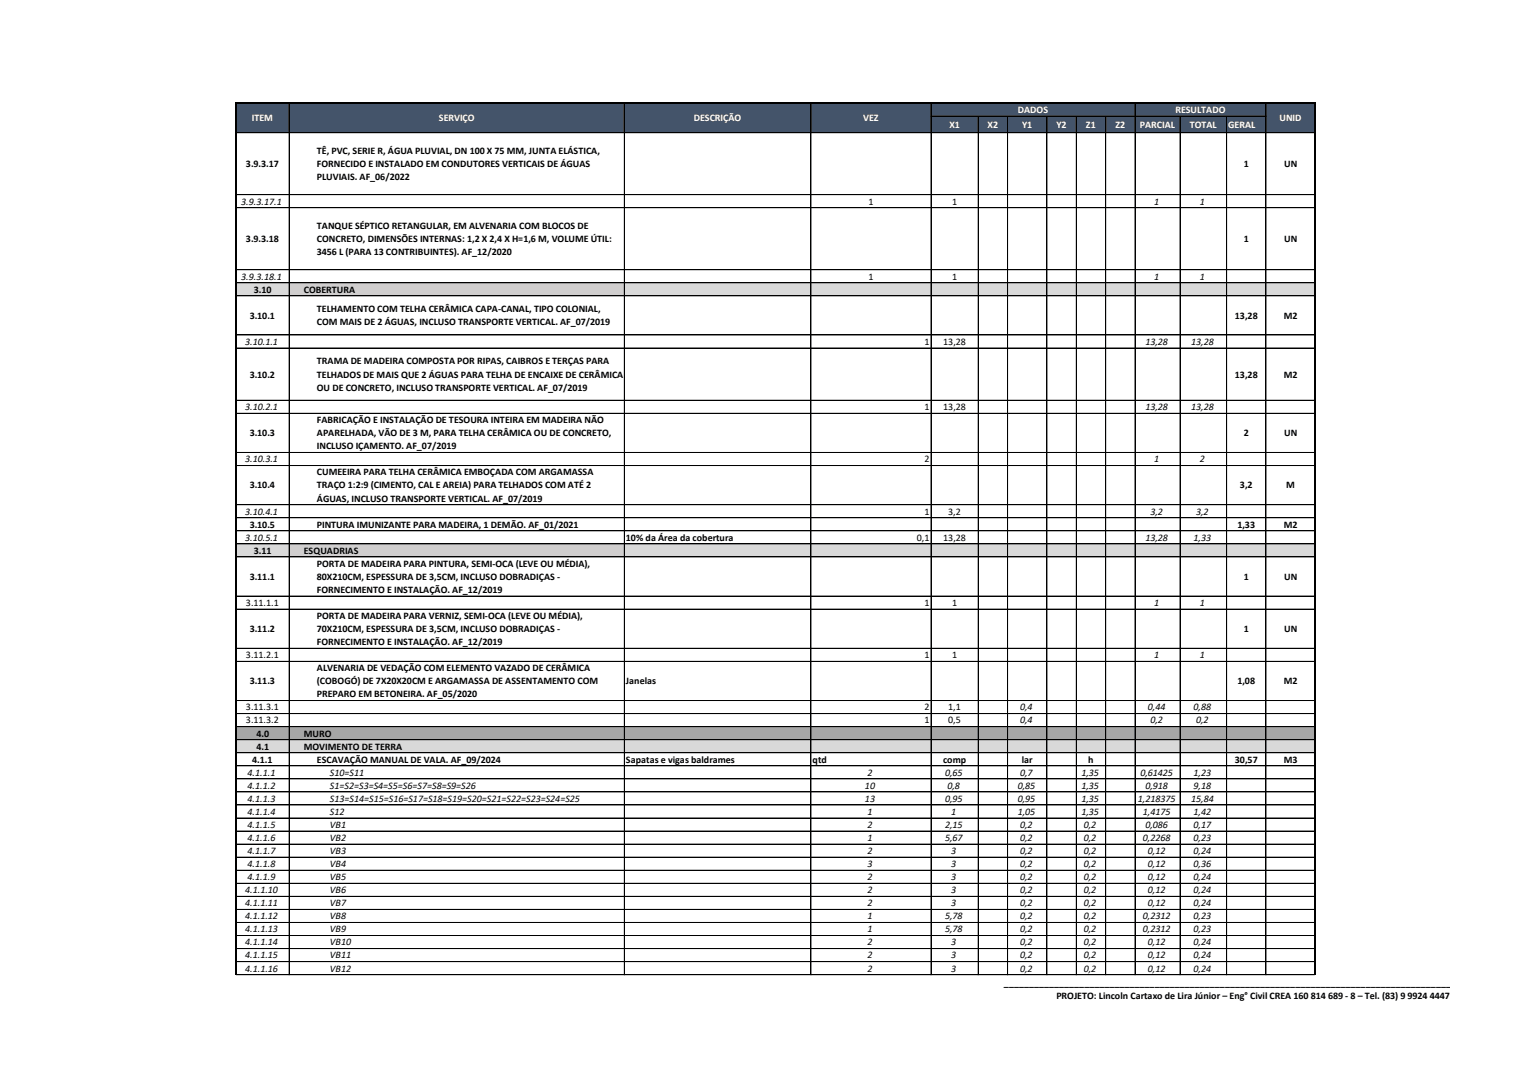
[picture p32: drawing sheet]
<svg xmlns="http://www.w3.org/2000/svg" width="594mm" height="420mm" viewBox="0 0 594 420" stroke-linecap="round" stroke-linejoin="round" font-family="sans-serif">
<defs><g id="words">
<g font-size="3.9" fill="#fff">
<text x="98.1" y="47">ITEM</text>
<text x="170.9" y="47">SERVIÇO</text>
<text x="270.1" y="47">DESCRIÇÃO</text>
<text x="336.1" y="47">VEZ</text>
<text x="396.3" y="43.9">DADOS</text>
<text x="457.6" y="43.9">RESULTADO</text>
<text x="498.2" y="47">UNID</text>
<text x="369.6" y="49.7">X1</text>
<text x="384.5" y="49.7">X2</text>
<text x="397.9" y="49.7">Y1</text>
<text x="411.3" y="49.7">Y2</text>
<text x="422.8" y="49.7">Z1</text>
<text x="434.2" y="49.7">Z2</text>
<text x="443.8" y="49.7">PARCIAL</text>
<text x="463.2" y="49.7">TOTAL</text>
<text x="478.2" y="49.7">GERAL</text>
</g>
<g font-size="3.9">
<text x="123.4" y="59.9">TÊ, PVC, SERIE R, ÁGUA PLUVIAL, DN 100 X 75 MM, JUNTA ELÁSTICA,</text>
<text x="95.8" y="65">3.9.3.17</text>
<text x="123.4" y="65">FORNECIDO E INSTALADO EM CONDUTORES VERTICAIS DE ÁGUAS</text>
<text x="484.2" y="65">1</text>
<text x="499.9" y="65">UN</text>
<text x="123.4" y="70">PLUVIAIS. AF_06/2022</text>
<text x="93.9" y="79.6">3.9.3.17.1</text>
<text x="338.1" y="79.6">1</text>
<text x="370.6" y="79.6">1</text>
<text x="449.3" y="79.6">1</text>
<text x="467.2" y="79.6">1</text>
<text x="123.4" y="89.1">TANQUE SÉPTICO RETANGULAR, EM ALVENARIA COM BLOCOS DE</text>
<text x="95.8" y="94.2">3.9.3.18</text>
<text x="123.4" y="94.2">CONCRETO, DIMENSÕES INTERNAS: 1,2 X 2,4 X H=1,6 M, VOLUME ÚTIL:</text>
<text x="484.2" y="94.2">1</text>
<text x="499.9" y="94.2">UN</text>
<text x="123.4" y="99.3">3456 L (PARA 13 CONTRIBUINTES). AF_12/2020</text>
<text x="93.9" y="108.8">3.9.3.18.1</text>
<text x="98.8" y="113.9">3.10</text>
<text x="118.3" y="113.9">COBERTURA</text>
<text x="338.1" y="108.8">1</text>
<text x="370.6" y="108.8">1</text>
<text x="449.3" y="108.8">1</text>
<text x="467.2" y="108.8">1</text>
<text x="97.2" y="124.1">3.10.1</text>
<text x="123.4" y="121.5">TELHAMENTO COM TELHA CERÂMICA CAPA-CANAL, TIPO COLONIAL,</text>
<text x="480.8" y="124.1">13,28</text>
<text x="499.8" y="124.1">M2</text>
<text x="123.4" y="126.6">COM MAIS DE 2 ÁGUAS, INCLUSO TRANSPORTE VERTICAL. AF_07/2019</text>
<text x="95.4" y="134.2">3.10.1.1</text>
<text x="359.9" y="134.2">1</text>
<text x="367.2" y="134.2">13,28</text>
<text x="445.9" y="134.2">13,28</text>
<text x="463.8" y="134.2">13,28</text>
<text x="123.4" y="141.9">TRAMA DE MADEIRA COMPOSTA POR RIPAS, CAIBROS E TERÇAS PARA</text>
<text x="97.2" y="146.9">3.10.2</text>
<text x="123.4" y="146.9">TELHADOS DE MAIS QUE 2 ÁGUAS PARA TELHA DE ENCAIXE DE CERÂMICA</text>
<text x="480.8" y="146.9">13,28</text>
<text x="499.8" y="146.9">M2</text>
<text x="123.4" y="152">OU DE CONCRETO, INCLUSO TRANSPORTE VERTICAL. AF_07/2019</text>
<text x="95.4" y="159.6">3.10.2.1</text>
<text x="359.9" y="159.6">1</text>
<text x="367.2" y="159.6">13,28</text>
<text x="445.9" y="159.6">13,28</text>
<text x="463.8" y="159.6">13,28</text>
<text x="123.4" y="164.7">FABRICAÇÃO E INSTALAÇÃO DE TESOURA INTEIRA EM MADEIRA NÃO</text>
<text x="97.2" y="169.8">3.10.3</text>
<text x="123.4" y="169.8">APARELHADA, VÃO DE 3 M, PARA TELHA CERÂMICA OU DE CONCRETO,</text>
<text x="484.2" y="169.8">2</text>
<text x="499.9" y="169.8">UN</text>
<text x="95.4" y="180">3.10.3.1</text>
<text x="123.4" y="174.9">INCLUSO IÇAMENTO. AF_07/2019</text>
<text x="359.9" y="180">2</text>
<text x="449.3" y="180">1</text>
<text x="467.2" y="180">2</text>
<text x="123.4" y="185">CUMEEIRA PARA TELHA CERÂMICA EMBOÇADA COM ARGAMASSA</text>
<text x="97.2" y="190.1">3.10.4</text>
<text x="123.4" y="190.1">TRAÇO 1:2:9 (CIMENTO, CAL E AREIA) PARA TELHADOS COM ATÉ 2</text>
<text x="482.8" y="190.1">3,2</text>
<text x="500.8" y="190.1">M</text>
<text x="123.4" y="195.2">ÁGUAS, INCLUSO TRANSPORTE VERTICAL. AF_07/2019</text>
<text x="95.4" y="200.3">3.10.4.1</text>
<text x="359.9" y="200.3">1</text>
<text x="369.2" y="200.3">3,2</text>
<text x="447.9" y="200.3">3,2</text>
<text x="465.7" y="200.3">3,2</text>
<text x="97.2" y="205.4">3.10.5</text>
<text x="123.4" y="205.4">PINTURA IMUNIZANTE PARA MADEIRA, 1 DEMÃO. AF_01/2021</text>
<text x="481.7" y="205.4">1,33</text>
<text x="499.8" y="205.4">M2</text>
<text x="95.4" y="210.4">3.10.5.1</text>
<text x="98.8" y="215.5">3.11</text>
<text x="118.3" y="215.5">ESQUADRIAS</text>
<text x="243.7" y="210.4">10% da Área da cobertura</text>
<text x="357" y="210.4">0,1</text>
<text x="367.2" y="210.4">13,28</text>
<text x="445.9" y="210.4">13,28</text>
<text x="464.7" y="210.4">1,33</text>
<text x="123.4" y="220.6">PORTA DE MADEIRA PARA PINTURA, SEMI-OCA (LEVE OU MÉDIA),</text>
<text x="97.2" y="225.7">3.11.1</text>
<text x="123.4" y="225.7">80X210CM, ESPESSURA DE 3,5CM, INCLUSO DOBRADIÇAS -</text>
<text x="484.2" y="225.7">1</text>
<text x="499.9" y="225.7">UN</text>
<text x="123.4" y="230.8">FORNECIMENTO E INSTALAÇÃO. AF_12/2019</text>
<text x="95.8" y="235.8">3.11.1.1</text>
<text x="359.9" y="235.8">1</text>
<text x="370.6" y="235.8">1</text>
<text x="449.3" y="235.8">1</text>
<text x="467.2" y="235.8">1</text>
<text x="123.4" y="240.9">PORTA DE MADEIRA PARA VERNIZ, SEMI-OCA (LEVE OU MÉDIA),</text>
<text x="97.2" y="246">3.11.2</text>
<text x="123.4" y="246">70X210CM, ESPESSURA DE 3,5CM, INCLUSO DOBRADIÇAS -</text>
<text x="123.4" y="251.1">FORNECIMENTO E INSTALAÇÃO. AF_12/2019</text>
<text x="484.2" y="246">1</text>
<text x="499.9" y="246">UN</text>
<text x="95.8" y="256.2">3.11.2.1</text>
<text x="359.9" y="256.2">1</text>
<text x="370.6" y="256.2">1</text>
<text x="449.3" y="256.2">1</text>
<text x="467.2" y="256.2">1</text>
<text x="123.4" y="261.3">ALVENARIA DE VEDAÇÃO COM ELEMENTO VAZADO DE CERÂMICA</text>
<text x="97.2" y="266.3">3.11.3</text>
<text x="123.4" y="266.3">(COBOGÓ) DE 7X20X20CM E ARGAMASSA DE ASSENTAMENTO COM</text>
<text x="243.7" y="266.3">Janelas</text>
<text x="481.7" y="266.3">1,08</text>
<text x="499.8" y="266.3">M2</text>
<text x="123.4" y="271.4">PREPARO EM BETONEIRA. AF_05/2020</text>
<text x="95.8" y="276.5">3.11.3.1</text>
<text x="95.8" y="281.6">3.11.3.2</text>
<text x="359.9" y="276.5">2</text>
<text x="359.9" y="281.6">1</text>
<text x="369.2" y="276.5">1,1</text>
<text x="369.2" y="281.6">0,5</text>
<text x="397.1" y="276.5">0,4</text>
<text x="397.1" y="281.6">0,4</text>
<text x="446.9" y="276.5">0,44</text>
<text x="447.9" y="281.6">0,2</text>
<text x="464.7" y="276.5">0,88</text>
<text x="465.7" y="281.6">0,2</text>
<text x="99.8" y="286.7">4.0</text>
<text x="118.3" y="286.7">MURO</text>
<text x="99.8" y="291.7">4.1</text>
<text x="118.3" y="291.7">MOVIMENTO DE TERRA</text>
<text x="98.2" y="296.8">4.1.1</text>
<text x="123.4" y="296.8">ESCAVAÇÃO MANUAL DE VALA. AF_09/2024</text>
<text x="243.7" y="296.8">Sapatas e vigas baldrames</text>
<text x="316.4" y="296.8">qtd</text>
<text x="367.2" y="296.8">comp</text>
<text x="397.8" y="296.8">lar</text>
<text x="423.6" y="296.8">h</text>
<text x="480.8" y="296.8">30,57</text>
<text x="499.8" y="296.8">M3</text>
<text x="96.4" y="301.9">4.1.1.1</text>
<text x="128.5" y="301.9">S10=S11</text>
<text x="337.8" y="301.9">2</text>
<text x="367.9" y="301.9">0,65</text>
<text x="397.1" y="301.9">0,7</text>
<text x="421" y="301.9">1,35</text>
<text x="444" y="301.9">0,61425</text>
<text x="464.7" y="301.9">1,23</text>
<text x="96.4" y="307">4.1.1.2</text>
<text x="128.5" y="307">S1=S2=S3=S4=S5=S6=S7=S8=S9=S26</text>
<text x="336.8" y="307">10</text>
<text x="368.9" y="307">0,8</text>
<text x="396.2" y="307">0,85</text>
<text x="421" y="307">1,35</text>
<text x="445.9" y="307">0,918</text>
<text x="464.7" y="307">9,18</text>
<text x="96.4" y="312.1">4.1.1.3</text>
<text x="96.4" y="317.1">4.1.1.4</text>
<text x="128.5" y="312.1">S13=S14=S15=S16=S17=S18=S19=S20=S21=S22=S23=S24=S25</text>
<text x="128.5" y="317.1">S12</text>
<text x="336.8" y="312.1">13</text>
<text x="337.8" y="317.1">1</text>
<text x="367.9" y="312.1">0,95</text>
<text x="370.3" y="317.1">1</text>
<text x="396.2" y="312.1">0,95</text>
<text x="396.2" y="317.1">1,05</text>
<text x="421" y="312.1">1,35</text>
<text x="421" y="317.1">1,35</text>
<text x="443" y="312.1">1,218375</text>
<text x="445" y="317.1">1,4175</text>
<text x="463.8" y="312.1">15,84</text>
<text x="464.7" y="317.1">1,42</text>
<text x="96.4" y="322.2">4.1.1.5</text>
<text x="128.5" y="322.2">VB1</text>
<text x="337.8" y="322.2">2</text>
<text x="367.9" y="322.2">2,15</text>
<text x="397.1" y="322.2">0,2</text>
<text x="422" y="322.2">0,2</text>
<text x="445.9" y="322.2">0,086</text>
<text x="464.7" y="322.2">0,17</text>
<text x="96.4" y="327.3">4.1.1.6</text>
<text x="128.5" y="327.3">VB2</text>
<text x="337.8" y="327.3">1</text>
<text x="367.9" y="327.3">5,67</text>
<text x="397.1" y="327.3">0,2</text>
<text x="422" y="327.3">0,2</text>
<text x="445" y="327.3">0,2268</text>
<text x="464.7" y="327.3">0,23</text>
<text x="96.4" y="332.4">4.1.1.7</text>
<text x="128.5" y="332.4">VB3</text>
<text x="337.8" y="332.4">2</text>
<text x="370.3" y="332.4">3</text>
<text x="397.1" y="332.4">0,2</text>
<text x="422" y="332.4">0,2</text>
<text x="446.9" y="332.4">0,12</text>
<text x="464.7" y="332.4">0,24</text>
<text x="96.4" y="337.5">4.1.1.8</text>
<text x="128.5" y="337.5">VB4</text>
<text x="337.8" y="337.5">3</text>
<text x="370.3" y="337.5">3</text>
<text x="397.1" y="337.5">0,2</text>
<text x="422" y="337.5">0,2</text>
<text x="446.9" y="337.5">0,12</text>
<text x="464.7" y="337.5">0,36</text>
<text x="95.4" y="347.6">4.1.1.10</text>
<text x="96.4" y="342.6">4.1.1.9</text>
<text x="128.5" y="342.6">VB5</text>
<text x="128.5" y="347.6">VB6</text>
<text x="337.8" y="342.6">2</text>
<text x="337.8" y="347.6">2</text>
<text x="370.3" y="342.6">3</text>
<text x="370.3" y="347.6">3</text>
<text x="397.1" y="342.6">0,2</text>
<text x="397.1" y="347.6">0,2</text>
<text x="422" y="342.6">0,2</text>
<text x="422" y="347.6">0,2</text>
<text x="446.9" y="342.6">0,12</text>
<text x="446.9" y="347.6">0,12</text>
<text x="464.7" y="342.6">0,24</text>
<text x="464.7" y="347.6">0,24</text>
<text x="95.4" y="352.7">4.1.1.11</text>
<text x="128.5" y="352.7">VB7</text>
<text x="337.8" y="352.7">2</text>
<text x="370.3" y="352.7">3</text>
<text x="397.1" y="352.7">0,2</text>
<text x="422" y="352.7">0,2</text>
<text x="446.9" y="352.7">0,12</text>
<text x="464.7" y="352.7">0,24</text>
<text x="95.4" y="357.8">4.1.1.12</text>
<text x="128.5" y="357.8">VB8</text>
<text x="337.8" y="357.8">1</text>
<text x="367.9" y="357.8">5,78</text>
<text x="397.1" y="357.8">0,2</text>
<text x="422" y="357.8">0,2</text>
<text x="445" y="357.8">0,2312</text>
<text x="464.7" y="357.8">0,23</text>
<text x="95.4" y="362.9">4.1.1.13</text>
<text x="128.5" y="362.9">VB9</text>
<text x="337.8" y="362.9">1</text>
<text x="367.9" y="362.9">5,78</text>
<text x="397.1" y="362.9">0,2</text>
<text x="422" y="362.9">0,2</text>
<text x="445" y="362.9">0,2312</text>
<text x="464.7" y="362.9">0,23</text>
<text x="95.4" y="368">4.1.1.14</text>
<text x="128.5" y="368">VB10</text>
<text x="337.8" y="368">2</text>
<text x="370.3" y="368">3</text>
<text x="397.1" y="368">0,2</text>
<text x="422" y="368">0,2</text>
<text x="446.9" y="368">0,12</text>
<text x="464.7" y="368">0,24</text>
<text x="95.4" y="373">4.1.1.15</text>
<text x="128.5" y="373">VB11</text>
<text x="337.8" y="373">2</text>
<text x="370.3" y="373">3</text>
<text x="397.1" y="373">0,2</text>
<text x="422" y="373">0,2</text>
<text x="446.9" y="373">0,12</text>
<text x="464.7" y="373">0,24</text>
<text x="95.4" y="378.1">4.1.1.16</text>
<text x="128.5" y="378.1">VB12</text>
<text x="337.8" y="378.1">2</text>
<text x="370.3" y="378.1">3</text>
<text x="390.9" y="383.6">_________________________________________________________________________________________</text>
<text x="397.1" y="378.1">0,2</text>
<text x="422" y="378.1">0,2</text>
<text x="446.9" y="378.1">0,12</text>
<text x="464.7" y="378.1">0,24</text>
<text x="411.3" y="388.7">PROJETO: Lincoln Cartaxo de Lira Júnior – Eng° Civil CREA 160 814 689 - 8 – Tel. (83) 9 9924 4447</text>
</g>
</g></defs>
<path d="M91.8 40.3h420.3v11.4h-420.3z" fill-rule="evenodd" fill="#44546a"/>
<g fill="#000">
<path d="M91.4 39.8h.6v11.9h-.6z" fill-rule="evenodd"/>
<path d="M92 39.8h420.4v.7h-420.4z" fill-rule="evenodd"/>
<path d="M511.7 40.5h.7v11.2h-.7z" fill-rule="evenodd"/>
</g>
<g fill="none" stroke="#000" stroke-width=".39">
<path d="M92 51.6h419.7M112.6 40.5v11.2M243.1 40.5v11.2M315.7 40.5v11.2M362.5 40.5v11.2M362.5 45.3h130.4M380.8 45.3v6.4M392.3 45.3v6.4M407.6 45.3v6.4M419 45.3v6.4M430.5 45.3v6.4M441.9 40.5v11.2"/>
<path d="M459.4 45.3v6.4M477.5 45.3v6.4M492.9 40.5v11.2"/>
</g>
<path d="M91.8 110h20.8v5.2h-20.8z" fill-rule="evenodd" fill="#d9d9d9"/>
<path d="M112.5 110h130.6v5.2h-130.6z" fill-rule="evenodd" fill="#d0cece"/>
<g fill="#d9d9d9">
<path d="M243 110h269.1v5.2h-269.1z" fill-rule="evenodd"/>
<path d="M91.8 211.6h20.8v5.2h-20.8z" fill-rule="evenodd"/>
</g>
<path d="M112.5 211.6h130.6v5.2h-130.6z" fill-rule="evenodd" fill="#d0cece"/>
<path d="M243 211.6h269.1v5.2h-269.1z" fill-rule="evenodd" fill="#d9d9d9"/>
<path d="M91.8 282.8h420.3v5.1h-420.3z" fill-rule="evenodd" fill="#a6a6a6"/>
<path d="M91.8 287.8h420.3v5.2h-420.3z" fill-rule="evenodd" fill="#d9d9d9"/>
<g fill="#000">
<path d="M91.4 51.6h.6v327.8h-.6z" fill-rule="evenodd"/>
<path d="M511.7 51.6h.7v327.8h-.7z" fill-rule="evenodd"/>
</g>
<g fill="none" stroke="#000" stroke-width=".39">
<path d="M92 51.6h419.7M112.6 51.7v327.7M243.1 51.7v327.7M315.7 51.7v327.7M362.5 51.7v327.7M380.8 51.7v327.7M392.3 51.7v327.7M407.6 51.7v327.7M419 51.7v327.7M430.5 51.7v327.7M441.9 51.7v327.7M459.4 51.7v327.7"/>
<path d="M477.5 51.7v327.7M492.9 51.7v327.7M92 75.8h419.7M92 80.8h419.7M92 105h419.7M92 110h419.7M92 115.1h419.7M92 130.4h419.7M92 135.4h419.7M92 155.8h419.7M92 160.9h419.7M92 176.1h419.7"/>
<path d="M92 181.2h419.7M92 196.4h419.7M92 201.5h419.7M92 206.6h419.7M92 211.7h419.7M92 216.7h419.7M92 232h419.7M92 237.1h419.7M92 252.3h419.7M92 257.4h419.7M92 272.6h419.7M92 277.7h419.7"/>
<path d="M92 282.8h419.7M92 287.9h419.7M92 293h419.7M92 298.1h419.7M92 303.1h419.7M92 308.2h419.7M92 313.3h419.7M92 318.4h419.7M92 323.5h419.7M92 328.5h419.7M92 333.6h419.7M92 338.7h419.7"/>
<path d="M92 343.8h419.7M92 348.9h419.7M92 353.9h419.7M92 359h419.7M92 364.1h419.7M92 369.2h419.7M92 374.3h419.7M92 379.3h419.7"/>
</g>
<use href="#words"/>
</svg>
